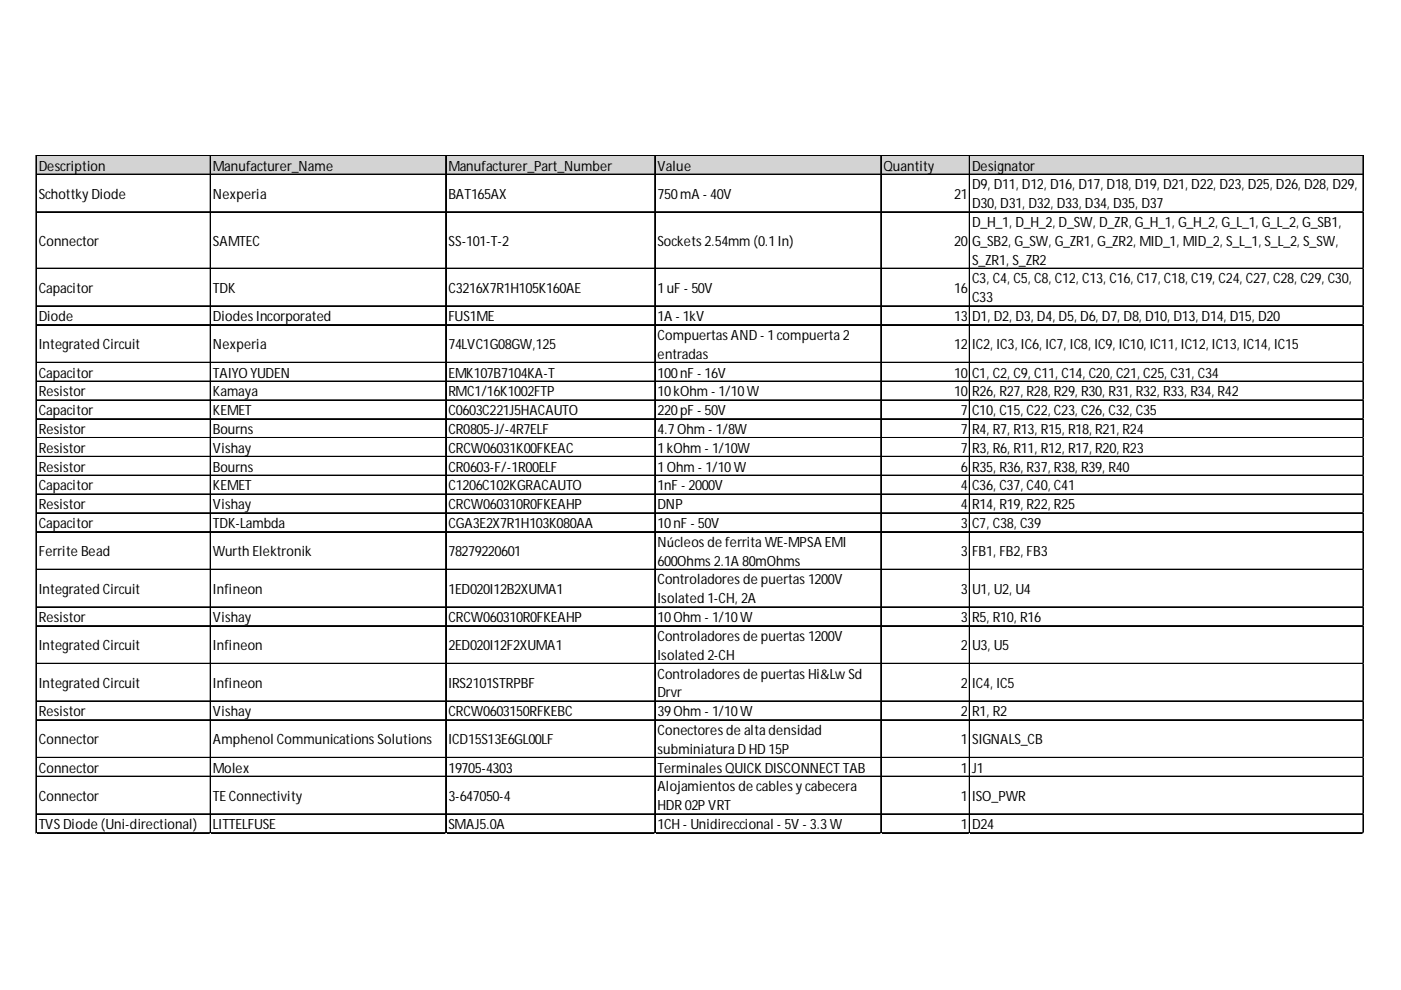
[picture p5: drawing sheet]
<svg xmlns="http://www.w3.org/2000/svg" width="297mm" height="210mm" viewBox="0 0 297 210" stroke-linecap="round" stroke-linejoin="round" font-family="sans-serif">
<defs><g id="words">
<g font-size="3">
<text x="8.2" y="36.2">Description</text>
<text x="45.2" y="36.2">Manufacturer_Name</text>
<text x="95.1" y="36.2">Manufacturer_Part_Number</text>
<text x="139.4" y="36.2">Value</text>
<text x="187.3" y="36.2">Quantity</text>
<text x="206.1" y="36.2">Designator</text>
<text x="206.1" y="40.2">D9, D11, D12, D16, D17, D18, D19, D21, D22, D23, D25, D26, D28, D29,</text>
<text x="8.2" y="42.1">SchottkyDiode</text>
<text x="45.2" y="42.1">Nexperia</text>
<text x="95.1" y="42.1">BAT165AX</text>
<text x="139.4" y="42.1">750mA - 40V</text>
<text x="202.3" y="42.1">21</text>
<text x="206.1" y="44.1">D30, D31, D32, D33, D34, D35, D37</text>
<text x="8.2" y="52.1">Connector</text>
<text x="45.2" y="52.1">SAMTEC</text>
<text x="95.1" y="52.1">SS-101-T-2</text>
<text x="139.4" y="52.1">Sockets2.54mm (0.1In)</text>
<text x="202.3" y="52.1">20</text>
<text x="206.1" y="48.1">D_H_1, D_H_2, D_SW, D_ZR, G_H_1, G_H_2, G_L_1, G_L_2, G_SB1,</text>
<text x="206.1" y="52.1">G_SB2, G_SW, G_ZR1, G_ZR2, MID_1, MID_2, S_L_1, S_L_2, S_SW,</text>
<text x="206.1" y="56.1">S_ZR1, S_ZR2</text>
<text x="8.2" y="62.1">Capacitor</text>
<text x="45.2" y="62.1">TDK</text>
<text x="95.1" y="62.1">C3216X7R1H105K160AE</text>
<text x="139.4" y="62.1">1uF - 50V</text>
<text x="202.3" y="62.1">16</text>
<text x="206.1" y="60.1">C3, C4, C5, C8, C12, C13, C16, C17, C18, C19, C24, C27, C28, C29, C30,</text>
<text x="206.1" y="64.1">C33</text>
<text x="8.2" y="68.1">Diode</text>
<text x="45.2" y="68.1">DiodesIncorporated</text>
<text x="95.1" y="68.1">FUS1ME</text>
<text x="139.4" y="68.1">1A - 1kV</text>
<text x="202.3" y="68.1">13</text>
<text x="206.1" y="68.1">D1, D2, D3, D4, D5, D6, D7, D8, D10, D13, D14, D15, D20</text>
<text x="8.2" y="74.1">Integrated Circuit</text>
<text x="45.2" y="74.1">Nexperia</text>
<text x="95.1" y="74.1">74LVC1G08GW,125</text>
<text x="139.4" y="72.1">CompuertasAND - 1compuerta 2</text>
<text x="139.4" y="76.1">entradas</text>
<text x="202.3" y="74.1">12</text>
<text x="206.1" y="74.1">IC2, IC3, IC6, IC7, IC8, IC9, IC10, IC11, IC12, IC13, IC14, IC15</text>
<text x="8.2" y="80">Capacitor</text>
<text x="45.2" y="80">TAIYO YUDEN</text>
<text x="95.1" y="80">EMK107B7104KA-T</text>
<text x="139.4" y="80">100nF - 16V</text>
<text x="202.3" y="80">10</text>
<text x="206.1" y="80">C1, C2, C9, C11, C14, C20, C21, C25, C31, C34</text>
<text x="8.2" y="84">Resistor</text>
<text x="8.2" y="88">Capacitor</text>
<text x="45.2" y="84">Kamaya</text>
<text x="45.2" y="88">KEMET</text>
<text x="95.1" y="84">RMC1/16K1002FTP</text>
<text x="95.1" y="88">C0603C221J5HACAUTO</text>
<text x="139.4" y="84">10kOhm - 1/10W</text>
<text x="139.4" y="88">220pF - 50V</text>
<text x="202.3" y="84">10</text>
<text x="203.7" y="88">7</text>
<text x="206.1" y="84">R26, R27, R28, R29, R30, R31, R32, R33, R34, R42</text>
<text x="206.1" y="88">C10, C15, C22, C23, C26, C32, C35</text>
<text x="8.2" y="92">Resistor</text>
<text x="8.2" y="96">Resistor</text>
<text x="45.2" y="92">Bourns</text>
<text x="45.2" y="96">Vishay</text>
<text x="95.1" y="92">CR0805-J/-4R7ELF</text>
<text x="95.1" y="96">CRCW06031K00FKEAC</text>
<text x="139.4" y="92">4.7Ohm - 1/8W</text>
<text x="139.4" y="96">1kOhm - 1/10W</text>
<text x="203.7" y="92">7</text>
<text x="203.7" y="96">7</text>
<text x="206.1" y="92">R4, R7, R13, R15, R18, R21, R24</text>
<text x="206.1" y="96">R3, R6, R11, R12, R17, R20, R23</text>
<text x="8.2" y="100">Resistor</text>
<text x="45.2" y="100">Bourns</text>
<text x="95.1" y="100">CR0603-F/-1R00ELF</text>
<text x="139.4" y="100">1Ohm - 1/10W</text>
<text x="203.7" y="100">6</text>
<text x="206.1" y="100">R35, R36, R37, R38, R39, R40</text>
<text x="8.2" y="104">Capacitor</text>
<text x="8.2" y="108">Resistor</text>
<text x="45.2" y="104">KEMET</text>
<text x="45.2" y="108">Vishay</text>
<text x="95.1" y="104">C1206C102KGRACAUTO</text>
<text x="95.1" y="108">CRCW060310R0FKEAHP</text>
<text x="139.4" y="104">1nF - 2000V</text>
<text x="139.4" y="108">DNP</text>
<text x="203.7" y="104">4</text>
<text x="203.7" y="108">4</text>
<text x="206.1" y="104">C36, C37, C40, C41</text>
<text x="206.1" y="108">R14, R19, R22, R25</text>
<text x="8.2" y="112">Capacitor</text>
<text x="45.2" y="112">TDK-Lambda</text>
<text x="95.1" y="112">CGA3E2X7R1H103K080AA</text>
<text x="139.4" y="112">10nF - 50V</text>
<text x="203.7" y="112">3</text>
<text x="206.1" y="112">C7, C38, C39</text>
<text x="8.2" y="117.9">Ferrite Bead</text>
<text x="45.2" y="117.9">Wurth Elektronik</text>
<text x="95.1" y="117.9">78279220601</text>
<text x="139.4" y="115.9">Núcleosde ferrita WE-MPSA EMI</text>
<text x="139.4" y="119.9">600Ohms2.1A 80mOhms</text>
<text x="203.7" y="117.9">3</text>
<text x="206.1" y="117.9">FB1, FB2, FB3</text>
<text x="8.2" y="125.9">Integrated Circuit</text>
<text x="45.2" y="125.9">Infineon</text>
<text x="95.1" y="125.9">1ED020I12B2XUMA1</text>
<text x="139.4" y="123.9">Controladoresde puertas1200V</text>
<text x="203.7" y="125.9">3</text>
<text x="206.1" y="125.9">U1, U2, U4</text>
<text x="8.2" y="131.9">Resistor</text>
<text x="45.2" y="131.9">Vishay</text>
<text x="95.1" y="131.9">CRCW060310R0FKEAHP</text>
<text x="139.4" y="127.9">Isolated 1-CH, 2A</text>
<text x="139.4" y="131.9">10Ohm - 1/10W</text>
<text x="203.7" y="131.9">3</text>
<text x="206.1" y="131.9">R5, R10, R16</text>
<text x="8.2" y="137.9">Integrated Circuit</text>
<text x="45.2" y="137.9">Infineon</text>
<text x="95.1" y="137.9">2ED020I12F2XUMA1</text>
<text x="139.4" y="135.9">Controladoresde puertas1200V</text>
<text x="203.7" y="137.9">2</text>
<text x="206.1" y="137.9">U3, U5</text>
<text x="139.4" y="139.9">Isolated 2-CH</text>
<text x="139.4" y="143.9">Controladoresde puertasHi&amp;LwSd</text>
<text x="8.2" y="145.9">Integrated Circuit</text>
<text x="45.2" y="145.9">Infineon</text>
<text x="95.1" y="145.9">IRS2101STRPBF</text>
<text x="139.4" y="147.9">Drvr</text>
<text x="203.7" y="145.9">2</text>
<text x="206.1" y="145.9">IC4, IC5</text>
<text x="8.2" y="151.8">Resistor</text>
<text x="45.2" y="151.8">Vishay</text>
<text x="95.1" y="151.8">CRCW0603150RFKEBC</text>
<text x="139.4" y="151.8">39Ohm - 1/10W</text>
<text x="139.4" y="155.8">Conectoresde alta densidad</text>
<text x="203.7" y="151.8">2</text>
<text x="206.1" y="151.8">R1, R2</text>
<text x="8.2" y="157.8">Connector</text>
<text x="45.2" y="157.8">Amphenol CommunicationsSolutions</text>
<text x="95.1" y="157.8">ICD15S13E6GL00LF</text>
<text x="139.4" y="159.8">subminiatura D HD 15P</text>
<text x="203.7" y="157.8">1</text>
<text x="206.1" y="157.8">SIGNALS_CB</text>
<text x="8.2" y="163.8">Connector</text>
<text x="45.2" y="163.8">Molex</text>
<text x="95.1" y="163.8">19705-4303</text>
<text x="139.4" y="163.8">TerminalesQUICKDISCONNECTTAB</text>
<text x="139.4" y="167.8">Alojamientosde cablesycabecera</text>
<text x="203.7" y="163.8">1</text>
<text x="206.1" y="163.8">J1</text>
<text x="8.2" y="169.8">Connector</text>
<text x="45.2" y="169.8">TEConnectivity</text>
<text x="95.1" y="169.8">3-647050-4</text>
<text x="139.4" y="171.8">HDR02PVRT</text>
<text x="203.7" y="169.8">1</text>
<text x="206.1" y="169.8">ISO_PWR</text>
<text x="8.2" y="175.8">TVSDiode (Uni-directional)</text>
<text x="45.2" y="175.8">LITTELFUSE</text>
<text x="95.1" y="175.8">SMAJ5.0A</text>
<text x="139.4" y="175.8">1CH - Unidireccional - 5V - 3.3W</text>
<text x="203.7" y="175.8">1</text>
<text x="206.1" y="175.8">D24</text>
</g>
</g></defs>
<path d="M7.8 33.1h281.3v4h-281.3z" fill="#d3d3d3"/>
<g fill="none" stroke="#000" stroke-width=".21">
<path d="M7.6 32.9v143.8M7.7 32.9v143.8M7.8 32.9h281.3M7.8 33h281.3M7.8 36.9h281.3M7.8 37h281.3M44.6 33.1v143.6M44.7 33.1v143.6M94.5 33.1v143.6M94.6 33.1v143.6M138.8 33.1v143.6M138.9 33.1v143.6"/>
<path d="M186.7 33.1v143.6M186.8 33.1v143.6M205.5 33.1v143.6M205.6 33.1v143.6M289 33.1v143.6M7.8 44.9h281.3M7.8 45h281.3M7.8 56.8h281.3M7.8 56.9h281.3M7.8 64.8h281.3M7.8 64.9h281.3M7.8 68.8h281.3"/>
<path d="M7.8 68.9h281.3M7.8 76.8h281.3M7.8 76.9h281.3M7.8 80.8h281.3M7.8 80.9h281.3M7.8 84.8h281.3M7.8 84.9h281.3M7.8 88.8h281.3M7.8 88.9h281.3M7.8 92.8h281.3M7.8 92.9h281.3M7.8 96.7h281.3"/>
<path d="M7.8 96.8h281.3M7.8 100.7h281.3M7.8 100.8h281.3M7.8 104.7h281.3M7.8 104.8h281.3M7.8 108.7h281.3M7.8 108.8h281.3M7.8 112.7h281.3M7.8 112.8h281.3M7.8 120.7h281.3M7.8 120.8h281.3M7.8 128.7h281.3"/>
<path d="M7.8 128.8h281.3M7.8 132.6h281.3M7.8 132.7h281.3M7.8 140.6h281.3M7.8 140.7h281.3M7.8 148.6h281.3M7.8 148.7h281.3M7.8 152.6h281.3M7.8 152.7h281.3M7.8 160.6h281.3M7.8 160.7h281.3M7.8 164.6h281.3"/>
<path d="M7.8 164.7h281.3M7.8 172.5h281.3M7.8 172.6h281.3M7.8 176.5h281.3M7.8 176.6h281.3"/>
</g>
<path d="M7.6 176.7v.1" fill="none" stroke="#e0e0e0" stroke-width=".21"/>
<path d="M7.6 176.7l.2 .1z" fill="#e0e0e0"/>
<path d="M44.6 176.7v.1" fill="none" stroke="#e0e0e0" stroke-width=".21"/>
<path d="M44.6 176.7l.2 .1z" fill="#e0e0e0"/>
<path d="M94.5 176.7v.1" fill="none" stroke="#e0e0e0" stroke-width=".21"/>
<path d="M94.5 176.7l.2 .1z" fill="#e0e0e0"/>
<path d="M138.8 176.7v.1" fill="none" stroke="#e0e0e0" stroke-width=".21"/>
<path d="M138.8 176.7l.2 .1z" fill="#e0e0e0"/>
<path d="M186.7 176.7v.1" fill="none" stroke="#e0e0e0" stroke-width=".21"/>
<path d="M186.7 176.7l.2 .1z" fill="#e0e0e0"/>
<path d="M205.5 176.7v.1" fill="none" stroke="#e0e0e0" stroke-width=".21"/>
<path d="M205.5 176.7l.2 .1z" fill="#e0e0e0"/>
<path d="M289 176.7v.1" fill="none" stroke="#e0e0e0" stroke-width=".21"/>
<path d="M289 176.7l.1 .1z" fill="#e0e0e0"/>
<use href="#words"/>
</svg>
